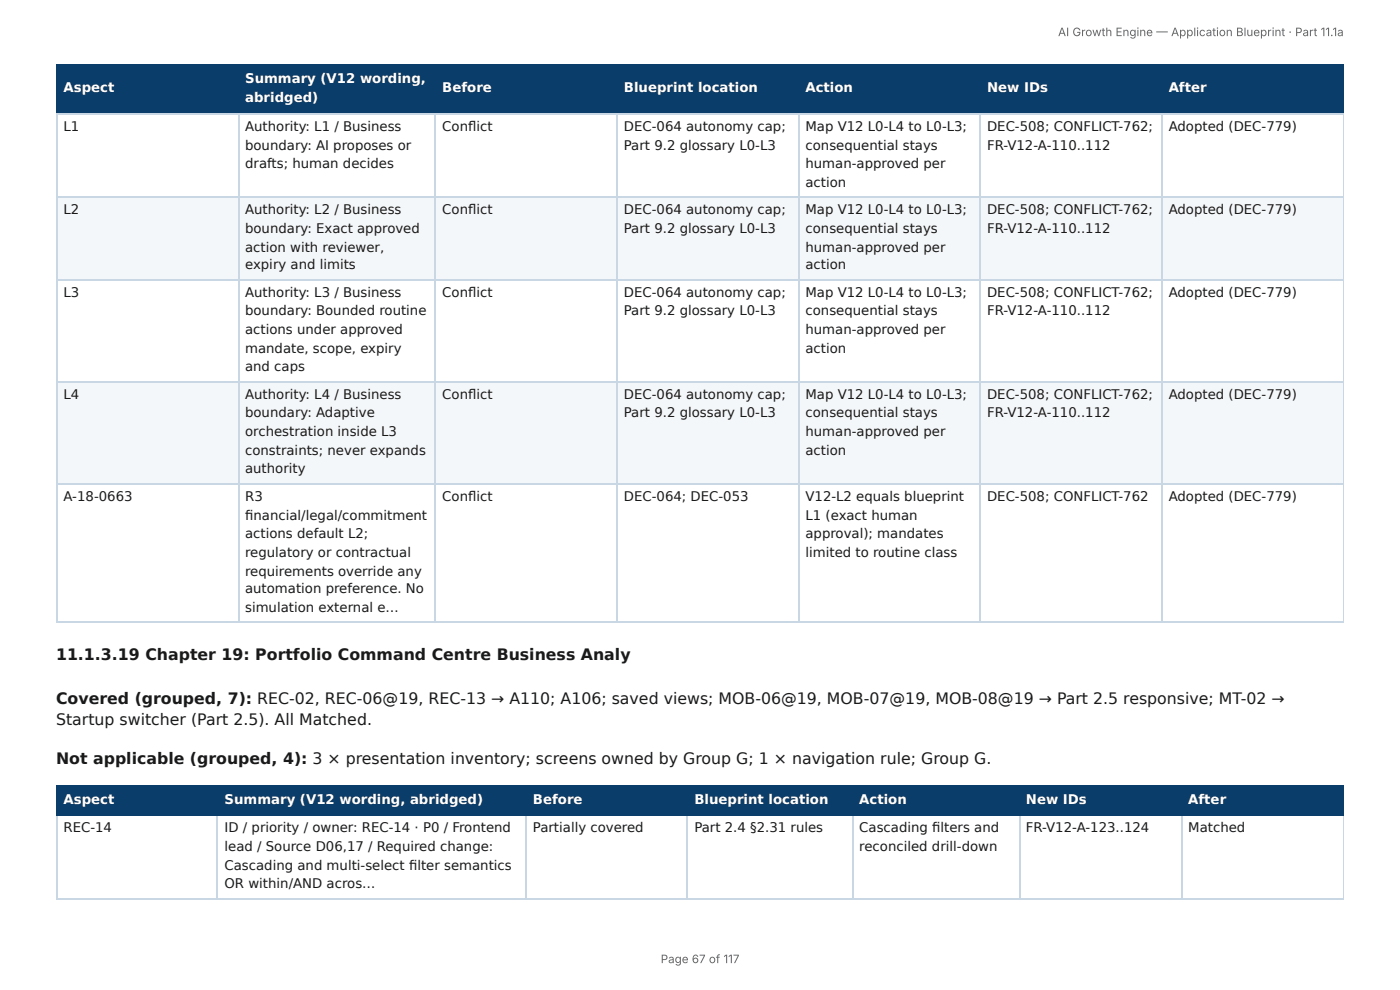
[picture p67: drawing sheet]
<svg xmlns="http://www.w3.org/2000/svg" width="297mm" height="210mm" viewBox="0 0 297 210" stroke-linecap="round" stroke-linejoin="round" font-family="sans-serif">
<defs><g id="words">
<g font-size="3.3" fill="#1a1a1a">
<text x="11.9" y="140.2">11.1.3.19 Chapter 19: Portfolio Command Centre Business Analy</text>
<text x="11.9" y="149.5">Covered (grouped, 7): REC-02, REC-06@19, REC-13 → A110; A106; saved views; MOB-06@19, MOB-07@19, MOB-08@19 → Part 2.5 responsive; MT-02 →</text>
<text x="11.9" y="154">Startup switcher (Part 2.5). All Matched.</text>
<text x="11.9" y="162.2">Not applicable (grouped, 4): 3 × presentation inventory; screens owned by Group G; 1 × navigation rule; Group G.</text>
</g>
<g font-size="2.8" fill="#fff">
<text x="52.1" y="17.7">Summary (V12 wording,</text>
<text x="13.5" y="19.6">Aspect</text>
<text x="52.1" y="21.7">abridged)</text>
<text x="93.9" y="19.6">Before</text>
<text x="132.5" y="19.6">Blueprint location</text>
<text x="171.1" y="19.6">Action</text>
<text x="209.6" y="19.6">New IDs</text>
<text x="248.2" y="19.6">After</text>
<text x="13.5" y="170.7">Aspect</text>
<text x="47.7" y="170.7">Summary (V12 wording, abridged)</text>
<text x="113.2" y="170.7">Before</text>
<text x="147.5" y="170.7">Blueprint location</text>
<text x="182.5" y="170.7">Action</text>
<text x="217.9" y="170.7">New IDs</text>
<text x="252.4" y="170.7">After</text>
</g>
<g font-size="2.8" fill="#1a1a1a">
<text x="13.5" y="27.8">L1</text>
<text x="52.1" y="27.8">Authority: L1 / Business</text>
<text x="93.9" y="27.8">Confl ict</text>
<text x="132.5" y="27.8">DEC-064 autonomy cap;</text>
<text x="171.1" y="27.8">Map V12 L0-L4 to L0-L3;</text>
<text x="209.6" y="27.8">DEC-508; CONFLICT-762;</text>
<text x="248.2" y="27.8">Adopted (DEC-779)</text>
<text x="52.1" y="31.7">boundary: AI proposes or</text>
<text x="52.1" y="35.7">drafts; human decides</text>
<text x="132.5" y="31.7">Part 9.2 glossary L0-L3</text>
<text x="171.1" y="31.7">consequential stays</text>
<text x="171.1" y="35.7">human-approved per</text>
<text x="209.6" y="31.7">FR-V12-A-110..112</text>
<text x="171.1" y="39.7">action</text>
<text x="13.5" y="45.5">L2</text>
<text x="52.1" y="45.5">Authority: L2 / Business</text>
<text x="93.9" y="45.5">Confl ict</text>
<text x="132.5" y="45.5">DEC-064 autonomy cap;</text>
<text x="171.1" y="45.5">Map V12 L0-L4 to L0-L3;</text>
<text x="209.6" y="45.5">DEC-508; CONFLICT-762;</text>
<text x="248.2" y="45.5">Adopted (DEC-779)</text>
<text x="52.1" y="49.5">boundary: Exact approved</text>
<text x="52.1" y="53.4">action with reviewer,</text>
<text x="132.5" y="49.5">Part 9.2 glossary L0-L3</text>
<text x="171.1" y="49.5">consequential stays</text>
<text x="171.1" y="53.4">human-approved per</text>
<text x="209.6" y="49.5">FR-V12-A-110..112</text>
<text x="52.1" y="57.1">expiry and limits</text>
<text x="171.1" y="57.1">action</text>
<text x="13.5" y="63">L3</text>
<text x="52.1" y="63">Authority: L3 / Business</text>
<text x="93.9" y="63">Confl ict</text>
<text x="132.5" y="63">DEC-064 autonomy cap;</text>
<text x="171.1" y="63">Map V12 L0-L4 to L0-L3;</text>
<text x="209.6" y="63">DEC-508; CONFLICT-762;</text>
<text x="248.2" y="63">Adopted (DEC-779)</text>
<text x="52.1" y="66.9">boundary: Bounded routine</text>
<text x="52.1" y="70.9">actions under approved</text>
<text x="132.5" y="66.9">Part 9.2 glossary L0-L3</text>
<text x="171.1" y="66.9">consequential stays</text>
<text x="171.1" y="70.9">human-approved per</text>
<text x="209.6" y="66.9">FR-V12-A-110..112</text>
<text x="52.1" y="74.9">mandate, scope, expiry</text>
<text x="171.1" y="74.9">action</text>
<text x="52.1" y="78.8">and caps</text>
<text x="13.5" y="84.7">L4</text>
<text x="52.1" y="84.7">Authority: L4 / Business</text>
<text x="52.1" y="88.6">boundary: Adaptive</text>
<text x="93.9" y="84.7">Confl ict</text>
<text x="132.5" y="84.7">DEC-064 autonomy cap;</text>
<text x="132.5" y="88.6">Part 9.2 glossary L0-L3</text>
<text x="171.1" y="84.7">Map V12 L0-L4 to L0-L3;</text>
<text x="171.1" y="88.6">consequential stays</text>
<text x="209.6" y="84.7">DEC-508; CONFLICT-762;</text>
<text x="209.6" y="88.6">FR-V12-A-110..112</text>
<text x="248.2" y="84.7">Adopted (DEC-779)</text>
<text x="52.1" y="92.6">orchestration inside L3</text>
<text x="171.1" y="92.6">human-approved per</text>
<text x="52.1" y="96.6">constraints; never expands</text>
<text x="52.1" y="100.5">authority</text>
<text x="171.1" y="96.6">action</text>
<text x="13.5" y="106.4">A-18-0663</text>
<text x="52.1" y="106.4">R3</text>
<text x="93.9" y="106.4">Confl ict</text>
<text x="132.5" y="106.4">DEC-064; DEC-053</text>
<text x="171.1" y="106.4">V12-L2 equals blueprint</text>
<text x="209.6" y="106.4">DEC-508; CONFLICT-762</text>
<text x="248.2" y="106.4">Adopted (DEC-779)</text>
<text x="52.1" y="110.3">fi nancial/legal/commitment</text>
<text x="171.1" y="110.3">L1 (exact human</text>
<text x="52.1" y="114.3">actions default L2;</text>
<text x="52.1" y="118.3">regulatory or contractual</text>
<text x="171.1" y="114.3">approval); mandates</text>
<text x="171.1" y="118.3">limited to routine class</text>
<text x="52.1" y="122.2">requirements override any</text>
<text x="52.1" y="125.9">automation preference. No</text>
<text x="52.1" y="129.9">simulation external e…</text>
<text x="13.5" y="176.7">REC-14</text>
<text x="47.7" y="176.7">ID / priority / owner: REC-14 · P0 / Frontend</text>
<text x="113.2" y="176.7">Partially covered</text>
<text x="147.5" y="176.7">Part 2.4 §2.31 rules</text>
<text x="182.5" y="176.7">Cascading fi lters and</text>
<text x="217.9" y="176.7">FR-V12-A-123..124</text>
<text x="252.4" y="176.7">Matched</text>
<text x="47.7" y="180.7">lead / Source D06,17 / Required change:</text>
<text x="47.7" y="184.7">Cascading and multi-select fi lter semantics</text>
<text x="182.5" y="180.7">reconciled drill-down</text>
<text x="47.7" y="188.6">OR within/AND acros…</text>
</g>
<g font-size="2.5" fill="#666">
<text x="224.7" y="7.7">AI Growth Engine — Application Blueprint · Part 11.1a</text>
<text x="140.3" y="204.5">Page 67 of 117</text>
</g>
</g></defs>
<g fill="#0b3d6b">
<path d="M12.2 14h38.3v10.1h-38.3z"/>
<path d="M50.5 14h42.1v10.1h-42.1z"/>
<path d="M92.6 14h38.4v10.1h-38.4z"/>
<path d="M131 14h38.6v10.1h-38.6z"/>
<path d="M169.6 14h38.6v10.1h-38.6z"/>
<path d="M208.2 14h38.7v10.1h-38.7z"/>
<path d="M246.9 14h38.5v10.1h-38.5z"/>
</g>
<g fill="#f4f7fa">
<path d="M12.2 41.8h38.3v17.7h-38.3z"/>
<path d="M50.5 41.8h42.1v17.7h-42.1z"/>
<path d="M92.6 41.8h38.4v17.7h-38.4z"/>
<path d="M131 41.8h38.6v17.7h-38.6z"/>
<path d="M169.6 41.8h38.6v17.7h-38.6z"/>
<path d="M208.2 41.8h38.7v17.7h-38.7z"/>
<path d="M246.9 41.8h38.5v17.7h-38.5z"/>
<path d="M12.2 81.2h38.3v21.5h-38.3z"/>
<path d="M50.5 81.2h42.1v21.5h-42.1z"/>
<path d="M92.6 81.2h38.4v21.5h-38.4z"/>
<path d="M131 81.2h38.6v21.5h-38.6z"/>
<path d="M169.6 81.2h38.6v21.5h-38.6z"/>
<path d="M208.2 81.2h38.7v21.5h-38.7z"/>
<path d="M246.9 81.2h38.5v21.5h-38.5z"/>
</g>
<path d="M11.9 13.9h273.5M12 13.8v10.5M50.7 13.8v10.5M92.5 13.8v10.5M131.1 13.8v10.5M169.7 13.8v10.5M208.1 13.8v10.5M246.7 13.8v10.5M11.9 24.2h273.5" fill="none" stroke="#0b3d6b" stroke-width=".26"/>
<path d="M285.3 13.8v10.5" fill="none" stroke="#0b3d6b" stroke-width=".21"/>
<g fill="none" stroke="#c9d6e3" stroke-width=".26">
<path d="M11.9 24.2h273.5M12 24.3v108M50.7 24.3v108M92.5 24.3v108M131.1 24.3v108M169.7 24.3v108M208.1 24.3v108M246.7 24.3v108M11.9 41.9h273.5M11.9 59.4h273.5M11.9 81.1h273.5M11.9 102.8h273.5"/>
<path d="M11.9 132.2h273.5"/>
</g>
<path d="M285.3 24.3v108" fill="none" stroke="#c9d6e3" stroke-width=".21"/>
<g fill="#0b3d6b">
<path d="M12.2 167h34.1v6.3h-34.1z"/>
<path d="M46.3 167h65.4v6.3h-65.4z"/>
<path d="M111.7 167h34.3v6.3h-34.3z"/>
<path d="M146 167h35v6.3h-35z"/>
<path d="M181 167h35.4v6.3h-35.4z"/>
<path d="M216.4 167h34.4v6.3h-34.4z"/>
<path d="M250.8 167h34.6v6.3h-34.6z"/>
</g>
<path d="M11.9 166.8h273.5M11.9 173.2h273.5M12 166.7v6.6M46.2 166.7v6.6M111.8 166.7v6.6M145.9 166.7v6.6M181.1 166.7v6.6M216.6 166.7v6.6M251 166.7v6.6" fill="none" stroke="#0b3d6b" stroke-width=".26"/>
<path d="M285.3 166.7v6.6" fill="none" stroke="#0b3d6b" stroke-width=".21"/>
<path d="M12 173.3v17.5M46.2 173.3v17.5M111.8 173.3v17.5M145.9 173.3v17.5M181.1 173.3v17.5M216.6 173.3v17.5M251 173.3v17.5M11.9 190.9h273.5" fill="none" stroke="#c9d6e3" stroke-width=".26"/>
<path d="M285.3 173.3v17.5" fill="none" stroke="#c9d6e3" stroke-width=".21"/>
<use href="#words"/>
</svg>
